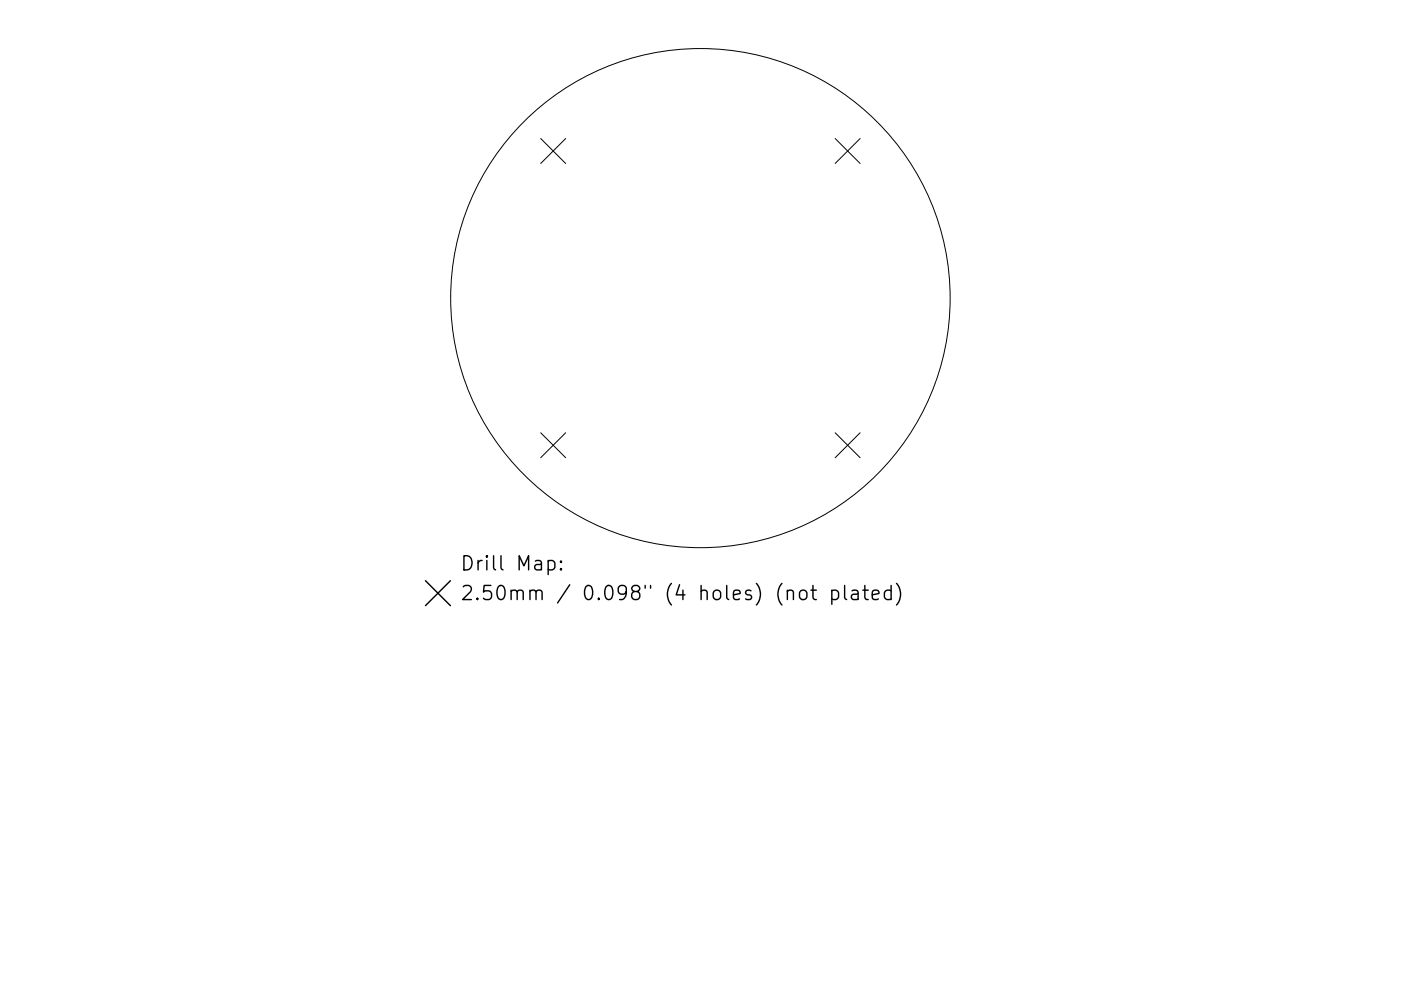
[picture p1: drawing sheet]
<svg xmlns="http://www.w3.org/2000/svg" width="297mm" height="210mm" viewBox="0 0 297 210" stroke-linecap="round" stroke-linejoin="round" font-family="sans-serif">
<defs><g id="words">
<g font-size="4.2">
<text x="97.5" y="121.1">Drill Map:</text>
<text x="97.5" y="127.4">2.50mm / 0.098&quot; (4 holes) (not plated)</text>
</g>
</g></defs>
<g fill="none" stroke="#000" stroke-width=".21">
<path d="M114.6 29.4l5.3 5.3M119.9 29.4l-5.3 5.3M177.1 29.4l5.3 5.3M182.4 29.4l-5.3 5.3M114.6 91.8l5.3 5.3M119.9 91.8l-5.3 5.3M177.1 91.8l5.3 5.3M182.4 91.8l-5.3 5.3"/>
<circle cx="148.5" cy="63.3" r="52.9"/>
</g>
<g fill="none" stroke="#000" stroke-width=".3">
<path d="M116.2 119.1l.9-.2 .5 .6v.8l-.2 .5-.3 .1-.9-.1M118.9 119.1l.2 .1-.2 .1-.1-.1 .1-.1v.2M90.2 123.2l5.3 5.3M95.5 123.2l-5.3 5.3M118.9 120.6l.2 .2-.2 .1-.1-.1 .1-.2v.3M169.6 125.5a.81 .81 0 0 1 .9-.3 .81 .81 0 0 1 .6 .6v.8a.81 .81 0 0 1-.8 .6 .81 .81 0 0 1-.8-.6v-.8zM171.9 125.2h1.2M172.4 124.2v2.6l.1 .3 .6 .1M176.4 125.4l.8-.2 .6 .6v.8l-.3 .5-.3 .1-.8-.1M176.4 125.2v3M179.1 124.2v2.6l.4 .4M180.6 125.4l.3-.2 .9 .2 .1 .2v1.6"/>
<path d="M181.9 125.9l-1 .2a.59 .59 0 0 0-.4 .5 .59 .59 0 0 0 .4 .6l1-.1M182.9 125.2h1.2M183.4 124.2v2.6l.1 .3 .6 .1M184.9 126.2l1.5-.3-.2-.5-.8-.2-.5 .4v1.2l.2 .3 .3 .1 .8-.1M188.9 125.4l-.8-.2-.6 .6v.8l.3 .5 .3 .1 .8-.1M188.9 124.2v3M190.1 123.8a3.4 3.4 0 0 1 0 4.6"/>
</g>
<use href="#words"/>
</svg>
